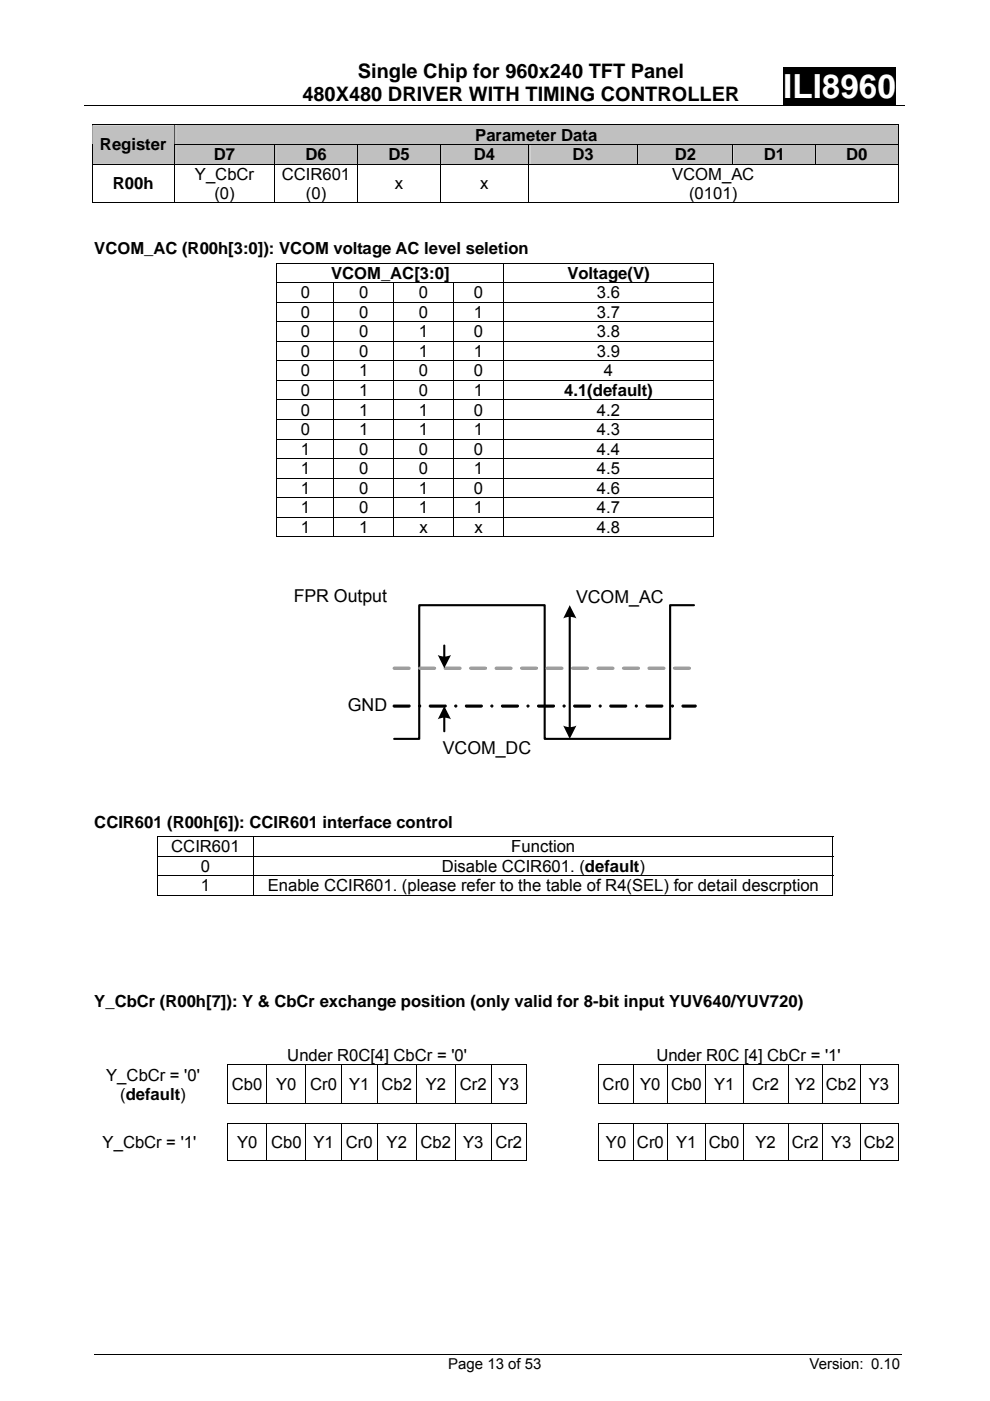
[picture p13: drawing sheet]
<svg xmlns="http://www.w3.org/2000/svg" width="210mm" height="297mm" viewBox="0 0 210 297" stroke-linecap="round" stroke-linejoin="round" font-family="sans-serif">
<defs><g id="words">
<text font-size="7" fill="#fff" x="166.1" y="20.8">ILI8960</text>
<g font-size="4.2">
<text x="75.9" y="16.5">Single Chip for 960x240 TFT Panel</text>
<text x="64.2" y="21.4">480X480 DRIVER WITH TIMING CONTROLLER</text>
</g>
<g font-size="3.8">
<text x="62.3" y="127.7">FPR Output</text>
<text x="122.2" y="127.9">VCOM_AC</text>
<text x="73.8" y="150.8">GND</text>
<text x="93.9" y="159.9">VCOM_DC</text>
</g>
<g font-size="3.5">
<text x="100.8" y="29.8">Parameter Data</text>
<text x="21.2" y="31.8">Register</text>
<text x="45.4" y="34">D7</text>
<text x="64.8" y="34">D6</text>
<text x="82.4" y="34">D5</text>
<text x="100.5" y="34">D4</text>
<text x="121.4" y="34">D3</text>
<text x="143.1" y="34">D2</text>
<text x="162" y="34">D1</text>
<text x="179.5" y="34">D0</text>
<text x="23.9" y="40.1">R00h</text>
<text x="41.3" y="38.1">Y_CbCr</text>
<text x="59.8" y="38.1">CCIR601</text>
<text x="83.8" y="40.1">x</text>
<text x="101.9" y="40.1">x</text>
<text x="142.5" y="38.1">VCOM_AC</text>
<text x="45.5" y="42.1">(0)</text>
<text x="64.9" y="42.1">(0)</text>
<text x="146.2" y="42.1">(0101)</text>
<text x="20" y="53.9">VCOM_AC (R00h[3:0]): VCOM voltage AC level seletion</text>
<text x="70.2" y="59.1">VCOM_AC[3:0]</text>
<text x="120.3" y="59.1">Voltage(V)</text>
<text x="63.8" y="63.2">0</text>
<text x="76.2" y="63.2">0</text>
<text x="88.9" y="63.2">0</text>
<text x="100.5" y="63.2">0</text>
<text x="126.6" y="63.2">3.6</text>
<text x="63.8" y="67.4">0</text>
<text x="63.8" y="71.5">0</text>
<text x="76.2" y="67.4">0</text>
<text x="76.2" y="71.5">0</text>
<text x="88.9" y="67.4">0</text>
<text x="88.9" y="71.5">1</text>
<text x="100.5" y="67.4">1</text>
<text x="100.5" y="71.5">0</text>
<text x="126.6" y="67.4">3.7</text>
<text x="126.6" y="71.5">3.8</text>
<text x="63.8" y="75.7">0</text>
<text x="76.2" y="75.7">0</text>
<text x="88.9" y="75.7">1</text>
<text x="100.5" y="75.7">1</text>
<text x="126.6" y="75.7">3.9</text>
<text x="63.8" y="79.8">0</text>
<text x="63.8" y="83.9">0</text>
<text x="76.2" y="79.8">1</text>
<text x="76.2" y="83.9">1</text>
<text x="88.9" y="79.8">0</text>
<text x="88.9" y="83.9">0</text>
<text x="100.5" y="79.8">0</text>
<text x="100.5" y="83.9">1</text>
<text x="119.7" y="84">4.1(default)</text>
<text x="128.1" y="79.8">4</text>
<text x="63.8" y="88.1">0</text>
<text x="76.2" y="88.1">1</text>
<text x="88.9" y="88.1">1</text>
<text x="100.5" y="88.1">0</text>
<text x="126.6" y="88.1">4.2</text>
<text x="63.8" y="92.2">0</text>
<text x="76.2" y="92.2">1</text>
<text x="88.9" y="92.2">1</text>
<text x="100.5" y="92.2">1</text>
<text x="126.6" y="92.2">4.3</text>
<text x="63.8" y="96.4">1</text>
<text x="63.8" y="100.5">1</text>
<text x="76.2" y="96.4">0</text>
<text x="76.2" y="100.5">0</text>
<text x="88.9" y="96.4">0</text>
<text x="88.9" y="100.5">0</text>
<text x="100.5" y="96.4">0</text>
<text x="100.5" y="100.5">1</text>
<text x="126.6" y="96.4">4.4</text>
<text x="126.6" y="100.5">4.5</text>
<text x="63.8" y="104.7">1</text>
<text x="76.2" y="104.7">0</text>
<text x="88.9" y="104.7">1</text>
<text x="100.5" y="104.7">0</text>
<text x="126.6" y="104.7">4.6</text>
<text x="63.8" y="108.8">1</text>
<text x="63.8" y="113">1</text>
<text x="76.2" y="113">1</text>
<text x="76.2" y="108.8">0</text>
<text x="88.9" y="108.8">1</text>
<text x="89" y="113">x</text>
<text x="100.5" y="108.8">1</text>
<text x="100.6" y="113">x</text>
<text x="126.6" y="108.8">4.7</text>
<text x="126.6" y="113">4.8</text>
<text x="20" y="175.5">CCIR601 (R00h[6]): CCIR601 interface control</text>
<text x="36.3" y="180.7">CCIR601</text>
<text x="42.6" y="184.8">0</text>
<text x="93.7" y="184.8">Disable CCIR601. (default)</text>
<text x="108.4" y="180.7">Function</text>
<text x="42.6" y="189">1</text>
<text x="56.8" y="189">Enable CCIR601. (please refer to the table of R4(SEL) for detail descrption</text>
<text x="20" y="213.4">Y_CbCr (R00h[7]): Y &amp; CbCr exchange position (only valid for 8-bit input YUV640/YUV720)</text>
<text x="60.9" y="224.9">Under R0C[4] CbCr = '0'</text>
<text x="139.2" y="224.9">Under R0C [4] CbCr = '1'</text>
<text x="22.5" y="229.1">Y_CbCr = '0'</text>
<text x="25.5" y="233.2">(default)</text>
<text x="49.2" y="231.1">Cb0</text>
<text x="58.6" y="231.1">Y0</text>
<text x="65.8" y="231.1">Cr0</text>
<text x="74.1" y="231.1">Y1</text>
<text x="80.9" y="231.1">Cb2</text>
<text x="90.3" y="231.1">Y2</text>
<text x="97.5" y="231.1">Cr2</text>
<text x="105.8" y="231.1">Y3</text>
<text x="127.8" y="231.1">Cr0 Y0 Cb0</text>
<text x="151.4" y="231.1">Y1</text>
<text x="159.5" y="231.1">Cr2</text>
<text x="168.6" y="231.1">Y2 Cb2</text>
<text x="184.3" y="231.1">Y3</text>
<text x="21.8" y="243.4">Y_CbCr = '1'</text>
<text x="50.3" y="243.4">Y0</text>
<text x="57.5" y="243.4">Cb0</text>
<text x="66.5" y="243.4">Y1</text>
<text x="73.4" y="243.4">Cr0</text>
<text x="82" y="243.4">Y2</text>
<text x="89.2" y="243.4">Cb2</text>
<text x="98.2" y="243.4">Y3</text>
<text x="105.1" y="243.4">Cr2</text>
<text x="128.5" y="243.4">Y0 Cr0</text>
<text x="143.4" y="243.4">Y1</text>
<text x="150.4" y="243.4">Cb0</text>
<text x="160.2" y="243.4">Y2</text>
<text x="168" y="243.4">Cr2</text>
<text x="176.3" y="243.4">Y3</text>
<text x="183.2" y="243.4">Cb2</text>
</g>
<g font-size="3.2">
<text x="95.1" y="290.2">Page 13 of 53</text>
<text x="171.7" y="290.2">Version: 0.10</text>
</g>
</g></defs>
<path d="M166.1 14.2h23.9v8.1h-23.9z" fill="#000"/>
<path d="M17.8 22.4h174.1M20 287.2h171.3" fill="none" stroke="#000" stroke-width=".21"/>
<g fill="#c0c0c0">
<path d="M37.1 26.5h153.4v4.1h-153.4z"/>
<path d="M37.5 26.5h152.5v4.1h-152.5z"/>
</g>
<path d="M19.5 26.5h.1z" fill="#000"/>
<path d="M19.5 26.5h171M19.5 26.5v4.1M37 26.5v4.1M190.5 26.5v4.1" fill="none" stroke="#000" stroke-width=".21"/>
<g fill="#c0c0c0">
<path d="M19.6 26.5h17.4v8.3h-17.4z"/>
<path d="M20 28.6h16.6v4h-16.6z"/>
<path d="M37.1 30.7h21.1v4.1h-21.1z"/>
<path d="M37.5 30.7h20.2v4h-20.2z"/>
<path d="M58.3 30.7h17.5v4.1h-17.5z"/>
<path d="M58.7 30.7h16.7v4h-16.7z"/>
<path d="M75.9 30.7h17.5v4.1h-17.5z"/>
<path d="M76.3 30.7h16.6v4h-16.6z"/>
<path d="M93.5 30.7h18.5v4.1h-18.5z"/>
<path d="M93.9 30.7h17.7v4h-17.7z"/>
<path d="M112.1 30.7h23.2v4.1h-23.2z"/>
<path d="M112.6 30.7h22.2v4h-22.2z"/>
<path d="M135.4 30.7h20v4.1h-20z"/>
<path d="M135.8 30.7h19.2v4h-19.2z"/>
<path d="M155.5 30.7h17.5v4.1h-17.5z"/>
<path d="M156 30.7h16.6v4h-16.6z"/>
<path d="M173.1 30.7h17.4v4.1h-17.4z"/>
<path d="M173.5 30.7h16.5v4h-16.5z"/>
</g>
<g fill="#000">
<path d="M19.5 30.6l.1 .1zM58.7 55.7l.1 .1zM151.3 55.7v.1zM190.5 42.9v.1zM151.3 113.8v.1zM33.3 177.4h.1zM176.6 177.4h.1zM176.6 189.8l.1 .1zM48.2 234h.2v.1h-.2zM48.2 238.2h.2v.2h-.2zM111.6 225.7h.2v.1h-.2zM111.6 234h.2v.1h-.2z"/>
<path d="M111.6 238.2h.2v.2h-.2zM127 234h.1v.1h-.1zM127 238.2h.1v.2h-.1zM190.4 225.7h.2v.1h-.2zM190.4 234h.2v.1h-.2zM190.4 238.2h.2v.2h-.2zM111.6 246h.2v.2h-.2zM190.4 246h.2v.2h-.2z"/>
</g>
<g fill="none" stroke="#000" stroke-width=".21">
<path d="M19.5 34.8h171M19.5 30.7v4.1M19.5 34.8v8.2M37 30.6h153.5M37 30.7v4.1M37 34.8v8.2M58.3 30.7v4.1M58.3 34.8v8.2M75.8 30.7v4.1M75.8 34.8v8.2M93.4 30.7v4.1M93.4 34.8v8.2"/>
<path d="M112.1 30.7v4.1M112.1 34.8v8.2M135.3 30.7v4.1M155.5 30.7v4.1M173.1 30.7v4.1M190.5 30.7v4.1M190.5 34.8v8.2M19.5 43h17.5M37.1 43h21.1M58.3 43h17.5M58.7 55.8h92.6M58.7 59.9h92.6"/>
<path d="M58.7 55.8v4.1M58.7 60v4l92.6 .1M70.8 60v4M75.9 43h17.5M83.5 60v4M93.5 43h18.5M96.2 60v4M106.8 55.8v4.1M106.8 60v4M112.1 43h78.4M151.3 55.8v4.1M151.3 60v4"/>
<path d="M58.7 72.4h92.6M58.7 64.1v4.1M58.7 72.4v4.1M70.8 64.1v4.1M70.8 68.3v4M70.8 72.4v4.1M70.8 76.5v4.1M83.5 64.1v4.1M83.5 68.3v4M83.5 72.4v4.1M83.5 76.5v4.1M96.2 64.1v4.1"/>
<path d="M96.2 68.3v4M96.2 72.4v4.1M96.2 76.5v4.1M106.8 64.1v4.1M106.8 68.3v4M106.8 72.4v4.1M106.8 76.5v4.1M151.3 64.1v4.1M151.3 68.3v4M151.3 72.4v4.1M151.3 76.5v4.1M151.3 68.2l-92.6 .1v4"/>
<path d="M151.3 76.5h-92.6v4.1M58.7 80.6h92.6M58.7 84.8h92.6M58.7 80.7v4.1M58.7 84.8v4.1h92.6M58.7 89v4M58.7 97.3v4M70.8 80.7v4.1M70.8 84.8v4.1M70.8 89v4M70.8 93.1v4.1M70.8 97.3v4"/>
<path d="M83.5 80.7v4.1M83.5 84.8v4.1M83.5 89v4M83.5 93.1v4.1M83.5 97.3v4M96.2 80.7v4.1M96.2 84.8v4.1M96.2 89v4M96.2 93.1v4.1M96.2 97.3v4M106.8 80.7v4.1M106.8 84.8v4.1"/>
<path d="M106.8 89v4M106.8 93.1v4.1M106.8 97.3v4M151.3 80.7v4.1M151.3 84.8v4.1M151.3 89v4M151.3 93.1v4.1M151.3 97.3v4M151.3 93.1h-92.6v4.1h92.6M58.7 105.5h92.6M58.7 109.7h92.6M58.7 113.8h12.1"/>
<path d="M58.7 105.6v4M58.7 109.7v4.2M70.8 101.4v4.1M70.8 105.6v4M70.8 109.7v4.2M70.8 113.8h12.7M83.5 101.4v4.1M83.5 105.6v4M83.5 109.7v4.2M83.5 113.8h12.7M96.2 101.4v4.1M96.2 105.6v4"/>
<path d="M96.2 109.7v4.2M96.2 113.8h10.6M106.8 101.4v4.1M106.8 105.6v4M106.8 109.7v4.2M106.9 113.8h44.4M151.3 101.4v4.1M151.3 105.6v4M151.3 109.7v4.2M151.3 101.4h-92.6v4.1M53.8 177.4v4.1M176.7 177.4v4.1"/>
<path d="M176.7 177.4h-143.4v4.1M33.3 181.5h143.4M33.3 189.8h20.5M33.3 181.6v4M53.8 181.6v4M53.8 185.7v4.2M53.9 189.8h122.7M176.7 181.6v4M176.7 185.7v4.2M176.7 185.7h-143.4v4.2M48.2 225.8h63.4M48.2 234.1h63.6"/>
<path d="M48.2 238.3h63.6M48.3 225.8v8.2M48.3 238.4v7.8M56.6 225.8v8.2M56.6 238.4v7.8M64.9 225.8v8.2M64.9 238.4v7.8M72.5 225.8v8.2M72.5 238.4v7.8M80 225.8v8.2M80 238.4v7.8M88.3 225.8v8.2"/>
<path d="M88.3 238.4v7.8M96.6 225.8v8.2M96.6 238.4v7.8M104.2 225.8v8.2M104.2 238.4v7.8M111.7 225.8v8.2M111.7 238.4v7.8M126.9 225.8h63.5M127 234.1h63.5M127 238.3h63.5M127 225.8v8.2M127 238.4v7.8"/>
<path d="M134.3 225.8v8.2M134.3 238.4v7.8M141.6 225.8v8.2M141.6 238.4v7.8M149.6 225.8v8.2M149.6 238.4v7.8M157.6 225.8v8.2M157.6 238.4v7.8M167.2 225.8v8.2M167.2 238.4v7.8M174.5 225.8v8.2M174.5 238.4v7.8"/>
<path d="M182.5 225.8v8.2M182.5 238.4v7.8M190.5 225.8v8.2M190.5 238.4v7.8M48.2 246.1h8.3M56.7 246.1h8.1M65 246.1h7.4M72.5 246.1h7.4M80.1 246.1h8.1M88.4 246.1h8.1M96.7 246.1h7.4M104.2 246.1h7.4"/>
<path d="M127 246.1h7.2M134.4 246.1h7.1M141.7 246.1h7.8M149.7 246.1h7.8M157.7 246.1h9.4M167.3 246.1h7.1M174.5 246.1h7.9M182.5 246.1h7.9"/>
</g>
<path d="M94.2 136.9v2.7M120.8 130.4v24.1M147.2 128.3h-5.1v28.4h-26.6v-28.4h-26.6v28.4h-5.3M94.2 151.8v3.2" fill="none" stroke="#000" stroke-width=".45"/>
<path d="M83.5 149.5h3.3l.2 .3-.2 .1h-3.2l-.2-.2zM88.8 149.7a.22 .22 0 0 1 .4 0 .22 .22 0 0 1-.4 0zM91.2 149.5h3.3l.1 .3-.1 .1h-3.3l-.2-.2zM96.5 149.7a.22 .22 0 0 1 .4 0 .22 .22 0 0 1-.4 0zM98.8 149.5h3.4l.1 .3-.2 .1h-3.2l-.2-.2zM104.2 149.5h.3v.3l-.1 .1-.3-.2zM106.4 149.5h3.4l.2 .3-.2 .1h-3.2l-.3-.2zM111.8 149.6l.3-.1 .1 .3-.3 .1zM114.1 149.5h3.4l.1 .3-.2 .1h-3.2l-.2-.2zM119.4 149.7a.25 .25 0 0 1 .5 0 .25 .25 0 0 1-.5 0zM121.8 149.5h3.3l.2 .3-.2 .1h-3.2l-.2-.2zM127.1 149.5h.4v.3l-.1 .1-.3-.2zM129.4 149.6l3.4-.1 .1 .3-.1 .1h-3.3zM134.8 149.5h.3v.3h-.3zM137.1 149.5h3.3l.2 .3-.2 .1h-3.2l-.2-.2zM142.4 149.7a.22 .22 0 0 1 .4 0 .22 .22 0 0 1-.4 0zM144.7 149.5h2.8l.2 .2-.2 .2h-2.7l-.1-.1z" fill="#000" stroke="#000" stroke-width=".21"/>
<path d="M83.4 141.6l.2-.2h3.2l.2 .4-.2 .1h-3.3zM88.9 141.5l3.3-.1 .2 .4-.2 .1h-3.3l-.1-.2zM94.2 141.6l.2-.2h3.2l.2 .4-.2 .1h-3.3zM99.7 141.5l3.3-.1 .2 .4-.1 .1h-3.4l-.1-.2zM105.1 141.5l3.3-.1 .2 .4-.1 .1h-3.4zM110.4 141.6l.2-.2h3.2l.2 .4-.1 .1h-3.3zM115.9 141.5l3.3-.1 .2 .4-.1 .1h-3.3l-.2-.2zM121.2 141.6l.2-.2h3.2l.2 .4-.1 .1h-3.4zM126.7 141.5l3.3-.1 .2 .4-.1 .1h-3.3l-.2-.2zM132.1 141.5l3.3-.1 .2 .4-.1 .1h-3.3l-.2-.2zM137.5 141.6l.1-.2h3.2l.2 .4-.1 .1h-3.3zM142.9 141.5l3.3-.1 .2 .4-.1 .1h-3.3l-.2-.2z" fill="#969696" stroke="#969696" stroke-width=".21"/>
<g fill="#000">
<path d="M120.8 128.3l1.5 2.8-1.4-.3-1.4 .3z" fill-rule="evenodd"/>
<path d="M94.2 149.7l1.5 2.8-1.4-.3-1.4 .3z" fill-rule="evenodd"/>
<path d="M92.9 138.9l1.4 .3 1.4-.3-1.5 2.8z" fill-rule="evenodd"/>
<path d="M119.5 153.8l1.4 .4 1.4-.4-1.5 2.9z" fill-rule="evenodd"/>
</g>
<use href="#words"/>
</svg>
